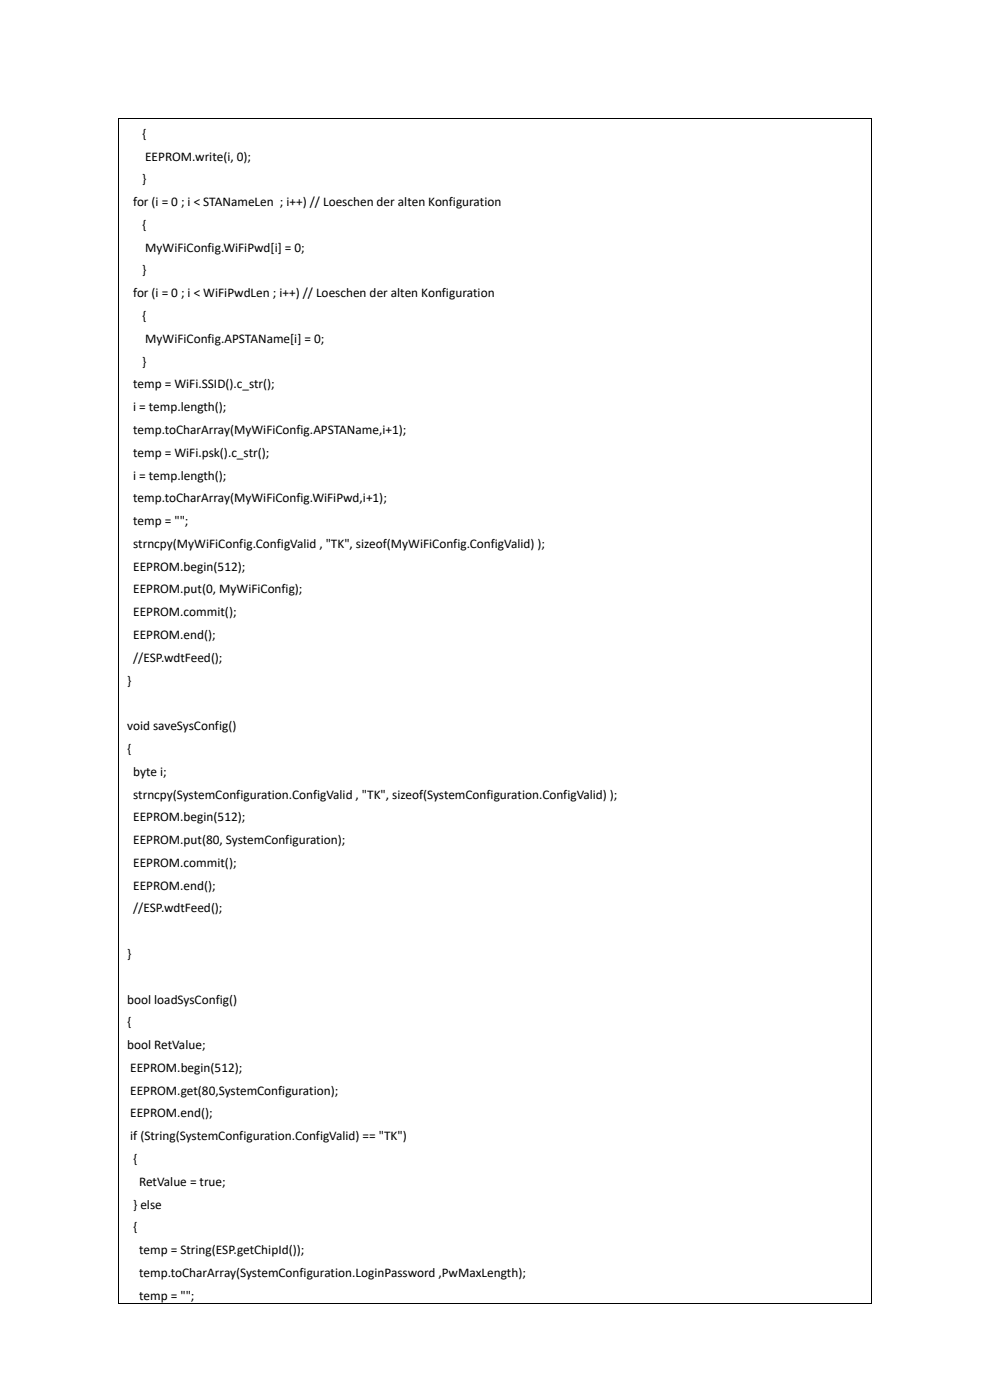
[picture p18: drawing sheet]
<svg xmlns="http://www.w3.org/2000/svg" width="210mm" height="297mm" viewBox="0 0 210 297" stroke-linecap="round" stroke-linejoin="round" font-family="sans-serif">
<defs><g id="words">
<g font-size="2.8">
<text x="30.2" y="29.2">{</text>
<text x="30.8" y="34.1">EEPROM.write(i, 0);</text>
<text x="30.2" y="38.9">}</text>
<text x="28.3" y="43.7">for (i = 0 ; i &lt; STANameLen ; i++) // Loeschen der alten Konfiguration</text>
<text x="30.2" y="48.6">{</text>
<text x="30.8" y="53.4">MyWiFiConfig.WiFiPwd[i] = 0;</text>
<text x="30.2" y="58.2">}</text>
<text x="28.3" y="63.1">for (i = 0 ; i &lt; WiFiPwdLen ; i++) // Loeschen der alten Konfiguration</text>
<text x="30.2" y="67.9">{</text>
<text x="30.2" y="77.6">}</text>
<text x="30.8" y="72.7">MyWiFiConfig.APSTAName[i] = 0;</text>
<text x="28.3" y="82.4">temp = WiFi.SSID().c_str();</text>
<text x="28.3" y="87.2">i = temp.length();</text>
<text x="28.3" y="92.1">temp.toCharArray(MyWiFiConfig.APSTAName,i+1);</text>
<text x="28.3" y="96.9">temp = WiFi.psk().c_str();</text>
<text x="28.3" y="101.7">i = temp.length();</text>
<text x="28.3" y="106.6">temp.toCharArray(MyWiFiConfig.WiFiPwd,i+1);</text>
<text x="28.3" y="111.4">temp = &quot;&quot;;</text>
<text x="28.3" y="116.2">strncpy(MyWiFiConfig.ConfigValid , &quot;TK&quot;, sizeof(MyWiFiConfig.ConfigValid) );</text>
<text x="28.3" y="121.1">EEPROM.begin(512);</text>
<text x="28.3" y="125.9">EEPROM.put(0, MyWiFiConfig);</text>
<text x="28.3" y="130.7">EEPROM.commit();</text>
<text x="28.3" y="135.6">EEPROM.end();</text>
<text x="28.3" y="140.4">//ESP.wdtFeed();</text>
<text x="27" y="145.2">}</text>
<text x="27" y="154.9">void saveSysConfig()</text>
<text x="27" y="159.7">{</text>
<text x="28.3" y="164.5">byte i;</text>
<text x="28.3" y="169.4">strncpy(SystemConfiguration.ConfigValid , &quot;TK&quot;, sizeof(SystemConfiguration.ConfigValid) );</text>
<text x="28.3" y="174.2">EEPROM.begin(512);</text>
<text x="28.3" y="179">EEPROM.put(80, SystemConfiguration);</text>
<text x="28.3" y="183.9">EEPROM.commit();</text>
<text x="28.3" y="188.7">EEPROM.end();</text>
<text x="28.3" y="193.5">//ESP.wdtFeed();</text>
<text x="27" y="203.2">}</text>
<text x="27" y="212.9">bool loadSysConfig()</text>
<text x="27" y="217.7">{</text>
<text x="27" y="222.5">bool RetValue;</text>
<text x="27.6" y="227.4">EEPROM.begin(512);</text>
<text x="27.6" y="232.2">EEPROM.get(80,SystemConfiguration);</text>
<text x="27.6" y="237">EEPROM.end();</text>
<text x="27.6" y="241.9">if (String(SystemConfiguration.ConfigValid) == &quot;TK&quot;)</text>
<text x="28.3" y="246.7">{</text>
<text x="29.5" y="251.5">RetValue = true;</text>
<text x="28.3" y="256.4">} else</text>
<text x="28.3" y="261.2">{</text>
<text x="29.5" y="266">temp = String(ESP.getChipId());</text>
<text x="29.5" y="270.9">temp.toCharArray(SystemConfiguration.LoginPassword ,PwMaxLength);</text>
<text x="29.5" y="275.7">temp = &quot;&quot;;</text>
</g>
</g></defs>
<g fill="#000">
<path d="M25 25h.2v.2h-.2z" fill-rule="evenodd"/>
<path d="M25 25h.2v.2h-.2z" fill-rule="evenodd"/>
<path d="M184.8 25h.2v.2h-.2z" fill-rule="evenodd"/>
<path d="M184.8 25h.2v.2h-.2z" fill-rule="evenodd"/>
<path d="M25 276.5h.2v.2h-.2z" fill-rule="evenodd"/>
<path d="M25 276.5h.2v.2h-.2z" fill-rule="evenodd"/>
<path d="M184.8 276.5h.2v.2h-.2z" fill-rule="evenodd"/>
<path d="M184.8 276.5h.2v.2h-.2z" fill-rule="evenodd"/>
</g>
<path d="M25.1 25.2v251.3M25.2 25.1h159.6M184.9 25.2v251.3M25.2 276.6h159.6" fill="none" stroke="#000" stroke-width=".21"/>
<use href="#words"/>
</svg>
